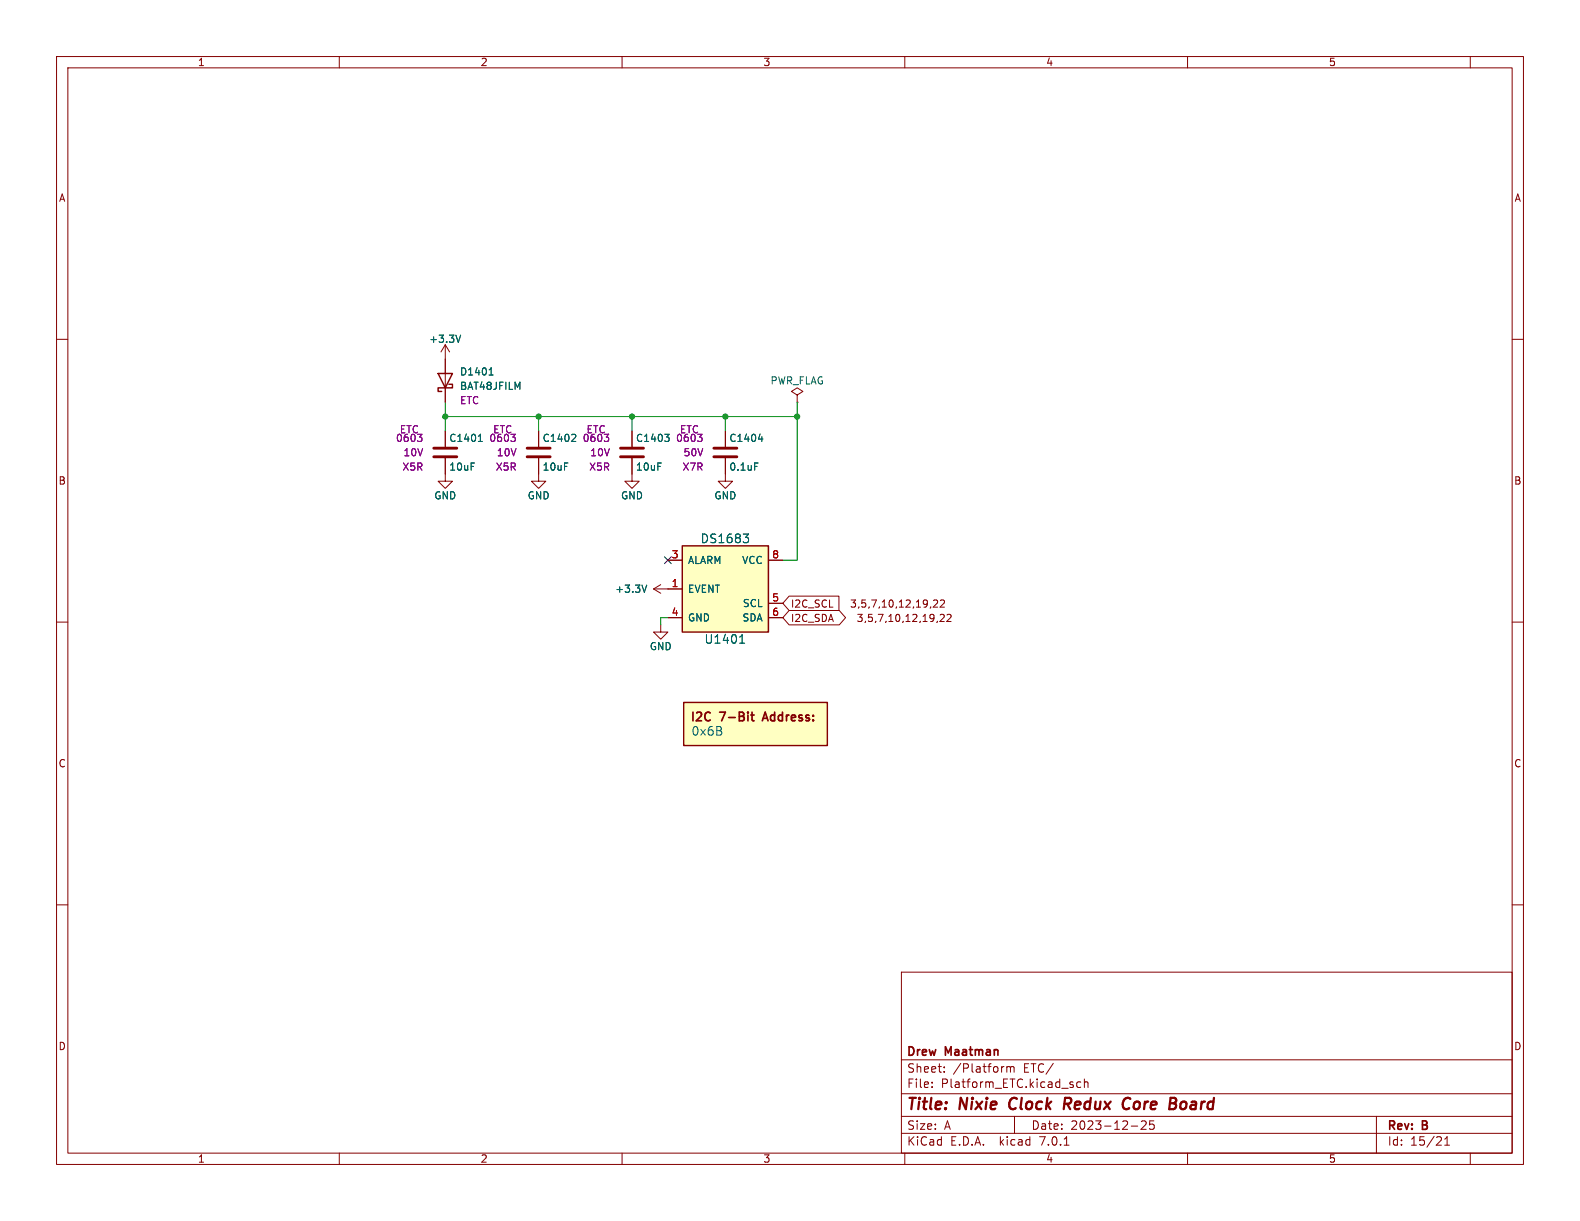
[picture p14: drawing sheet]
<svg xmlns="http://www.w3.org/2000/svg" width="279mm" height="216mm" viewBox="0 0 279 216" stroke-linecap="round" stroke-linejoin="round" font-family="sans-serif">
<defs><g id="words">
<g font-size="2.8" fill="#840000">
<text x="160.4" y="196.7">Title:</text>
<text x="169.8" y="196.7">Nixie</text>
<text x="179.2" y="196.7">Clock</text>
<text x="189.4" y="196.7">Redux</text>
<text x="200.5" y="196.7">Core</text>
<text x="209.3" y="196.7">Board</text>
</g>
<g font-size="2.1" fill="#006464">
<text x="123.8" y="96.2">DS1683</text>
<text x="124.5" y="114">U1401</text>
<text x="122.2" y="127.9">I2C</text>
<text x="122.2" y="130.2">0x6B</text>
<text x="127.5" y="127.9">7-Bit</text>
</g>
<g font-size="2.1" fill="#840000">
<text x="135.6" y="127.9">Address:</text>
<text x="160.4" y="189.8">Sheet:</text>
<text x="160.4" y="187">Drew</text>
<text x="167.3" y="187">Maatman</text>
<text x="168.6" y="189.8">/Platform</text>
<text x="181" y="189.8">ETC/</text>
<text x="160.4" y="192.5">File:</text>
<text x="166.4" y="192.5">Platform_ETC.kicad_sch</text>
<text x="160.4" y="202.7">KiCad</text>
<text x="160.4" y="199.9">Size:</text>
<text x="167" y="199.9">A</text>
<text x="168.1" y="202.7">E.D.A.</text>
<text x="176.8" y="202.7">kicad</text>
<text x="182.4" y="199.9">Date:</text>
<text x="183.9" y="202.7">7.0.1</text>
<text x="189.3" y="199.9">2023-12-25</text>
<text x="245.4" y="200.1">Rev:</text>
<text x="245.4" y="202.7">Id:</text>
<text x="249.4" y="202.7">15/21</text>
<text x="251.6" y="200.1">B</text>
</g>
<g font-size="1.8" fill="#840000">
<text x="35" y="11.8">1</text>
<text x="85" y="11.8">2</text>
<text x="135" y="11.8">3</text>
<text x="185" y="11.8">4</text>
<text x="235" y="11.8">5</text>
<text x="10.4" y="35.8">A</text>
<text x="267.8" y="35.8">A</text>
<text x="10.3" y="85.8">B</text>
<text x="267.7" y="85.8">B</text>
<text x="139.9" y="107.6">I2C_SCL</text>
<text x="150.3" y="107.6">3,5,7,10,12,19,22</text>
<text x="139.9" y="110.1">I2C_SDA</text>
<text x="151.5" y="110.1">3,5,7,10,12,19,22</text>
<text x="10.3" y="135.8">C</text>
<text x="267.7" y="135.8">C</text>
<text x="10.3" y="185.8">D</text>
<text x="267.7" y="185.8">D</text>
<text x="35" y="205.7">1</text>
<text x="85" y="205.7">2</text>
<text x="135" y="205.7">3</text>
<text x="185" y="205.7">4</text>
<text x="235" y="205.7">5</text>
</g>
<g font-size="1.8" fill="#006464">
<text x="75.8" y="60.8">+3.3V</text>
<text x="81.3" y="66.5">D1401</text>
<text x="81.3" y="69.1">BAT48JFILM</text>
<text x="136.2" y="68.1">PWR_FLAG</text>
<text x="79.4" y="78.3">C1401</text>
<text x="79.4" y="83.4">10uF</text>
<text x="95.9" y="78.3">C1402</text>
<text x="95.9" y="83.4">10uF</text>
<text x="112.4" y="78.3">C1403</text>
<text x="112.4" y="83.4">10uF</text>
<text x="128.9" y="78.3">C1404</text>
<text x="128.9" y="83.4">0.1uF</text>
<text x="76.7" y="88.5">GND</text>
<text x="93.3" y="88.5">GND</text>
<text x="109.8" y="88.5">GND</text>
<text x="126.3" y="88.5">GND</text>
<text x="121.7" y="99.9">ALARM</text>
<text x="131.1" y="99.9">VCC</text>
<text x="108.7" y="105">+3.3V</text>
<text x="121.7" y="105">EVENT</text>
<text x="131.2" y="107.5">SCL</text>
<text x="121.7" y="110">GND</text>
<text x="131.2" y="110">SDA</text>
<text x="114.8" y="115.1">GND</text>
</g>
<g font-size="1.8" fill="#840084">
<text x="81.3" y="71.6">ETC</text>
<text x="70.6" y="76.8">ETC</text>
<text x="87.1" y="76.8">ETC</text>
<text x="103.7" y="76.8">ETC</text>
<text x="120.2" y="76.8">ETC</text>
<text x="70" y="78.3">0603</text>
<text x="71.1" y="83.4">X5R</text>
<text x="71.3" y="80.8">10V</text>
<text x="86.5" y="78.3">0603</text>
<text x="87.6" y="83.4">X5R</text>
<text x="87.8" y="80.8">10V</text>
<text x="103" y="78.3">0603</text>
<text x="104.1" y="83.4">X5R</text>
<text x="104.3" y="80.8">10V</text>
<text x="119.5" y="78.3">0603</text>
<text x="120.6" y="83.4">X7R</text>
<text x="120.8" y="80.8">50V</text>
</g>
<g font-size="1.8" fill="#a90000">
<text x="118.7" y="98.8">3</text>
<text x="136.5" y="98.8">8</text>
<text x="118.7" y="103.9">1</text>
<text x="136.5" y="106.4">5</text>
<text x="118.7" y="109">4</text>
<text x="136.5" y="109">6</text>
</g>
</g></defs>
<g fill="none" stroke="#840000" stroke-width=".18">
<path d="M10 10h259.4v195.9h-259.4zM12 12h255.4v191.9h-255.4zM60 10v2M110 10v2M160 10v2M210 10v2M260 10v2M10 60h2M267.4 60h2M78.7 61v10.1M78.7 76.2v2.8M78.7 61l-.7 1.2"/>
<path d="M78.7 61l.8 1.2M95.2 76.2v2.8M111.8 76.2v2.8M128.3 76.2v2.8M141 69.9l1-.7-1-.6-1 .6 1 .7v1.2M141 71.1h.1M78.7 81v4.1h1.3l-1.3 1.3-1.2-1.3h1.2M95.2 81v4.1h1.3l-1.3 1.3-1.2-1.3h1.2M111.8 81v4.1h1.2l-1.2 1.3-1.3-1.3h1.3M118.1 99.1h2.5M128.3 81v4.1h1.2l-1.2 1.3-1.3-1.3h1.3M135.9 99.1h2.5"/>
<path d="M10 110h2M115.6 104.1l1.2 .8M115.6 104.1h5M116.8 110.5v1.3h1.3l-1.3 1.2-1.2-1.2h1.2M116.8 103.4l-1.2 .7M118.1 109.2h2.5M135.9 109.2h2.5M135.9 106.7h2.5M139.5 107.9h8.9l1.1 1.3-1.1 1.3h-8.9l-1.1-1.3zM139.5 105.4h8.9v2.6h-8.9l-1.1-1.3zM165.1 106.2l.5-.1 .2 .4-.8 .9h.8M166.3 108.7l.4-.1 .3 .4-.8 .9h.8"/>
<path d="M166.3 106.2l.5-.1 .2 .4-.8 .9h.8M167.5 108.7l.4-.1 .3 .4-.8 .9h.8M267.4 110h2M10 160h2M267.4 160h2M159.4 171.9h108v32h-108zM159.4 197.4h108M159.4 193.4h108M159.4 187.4h108M164.8 192.2v.1M164.8 191.4v.1M167 189.5v.1"/>
<path d="M167 188.7v.1M177.4 188.6h.1M178 188.7l.5-.1 .2 .2M178 188.6v1M178.7 188.8l.2-.2 .4 .1v.9M178.7 188.8v.8M179.4 197.4v3M191.1 191.4l-.4-.1-.3 .3v.4l.1 .2h.6M191.8 191.4l.2-.1 .3 .1 .1 .9M191.8 190.8v1.5M200 199.1h1.2M201.8 198.3l.6-.1 .2 .1 .1 .3-.9 1.1h.9"/>
<path d="M204 198.2h-.7v.7l.2-.1h.5l.1 .3-.1 .5-.2 .1-.5-.1M243.4 197.4v6.5M60 203.9v2M110 203.9v2M159.4 200.4h108M160 203.9v2M188.2 202.5h.8M210 203.9v2M255.5 202.5h.8M255.5 201.4l.4-.4v1.5M260 203.9v2"/>
</g>
<path d="M178.6 194.6l-.1 .7v.3M188.2 195.2h.8M189.1 194.1h-.7l-.3 2M199 194.2l.3-.1 .5 .1M199.7 195.9l-.6 .2M207.8 195.2a.53 .53 0 0 1 0 .7M207.9 194.2a.44 .44 0 0 1 0 .7" fill="none" stroke="#840000" stroke-width=".4"/>
<path d="M77.5 66h2.5l-1.3 2.6zM79.4 67.9h.6v.7h-2.5v.6h.6M120.6 96.5h15.3v15.3h-15.3zM120.9 124.2h25.4v7.6h-25.4z" fill="none" stroke="#840000" stroke-width=".25"/>
<g fill="none" stroke="#006464" stroke-width=".18">
<path d="M81.5 59.3l-.5 1.2M84.6 78.1h.7M84.8 77l.1-.2v1.3M86.5 66.3h.7M86.7 65.2l.2-.2v1.3M101.6 76.8l.2 .2v.3l-.8 .8h.8M117.5 76.8h.8l-.4 .5M118.1 77.3l.2 .2v.3l-.2 .3M134.1 77.6h.8M134.7 77.2v.9M131.4 94.4h1l-.5 .6M132.1 95l.3 .3v.4l-.3 .3"/>
<path d="M133.5 81.9h.6M114.4 103.5l-.5 1.2M130.8 113.7h.9M131.1 112.4l.1-.2v1.5"/>
</g>
<g fill="#ffffc2" stroke="#ffffc2" stroke-width=".18">
<path d="M120.9 124.2h25.4v7.6h-25.4z"/>
<path d="M120.6 96.5h15.3v15.3h-15.3z"/>
</g>
<path d="M132.8 126.4h.5M133 125.9v1.3l.3 .3M135.3 125.9l-.5 1.6" fill="none" stroke="#840000" stroke-width=".3"/>
<path d="M76.7 79.2h4.1M93.2 79.2h4.1M109.7 79.2h4.1M126.2 79.2h4.1M76.7 80.8h4.1M93.2 80.8h4.1M109.7 80.8h4.1M126.2 80.8h4.1" fill="none" stroke="#840000" stroke-width=".51"/>
<path d="M74.6 77.4v.4l-.2 .3M91.1 77.4v.4l-.2 .3M107.6 77.4v.4l-.2 .3M124.1 77.4v.4l-.2 .3" fill="none" stroke="#840084" stroke-width=".18"/>
<path d="M78.7 73.7h62.3M78.7 71.1v5.1M95.2 73.7v2.5M111.8 73.7v2.5M128.3 73.7v2.5M141 71.1v28h-2.6M118.1 109.2h-1.3v1.3" fill="none" stroke="#009600" stroke-width=".18"/>
<path d="M117.5 98.5l1.2 1.2M118.7 98.5l-1.2 1.2" fill="none" stroke="#000084" stroke-width=".18"/>
<g fill="#009600" stroke="#009600" stroke-width=".18">
<circle cx="141" cy="73.7" r=".46"/>
<circle cx="95.2" cy="73.7" r=".46"/>
<circle cx="111.8" cy="73.7" r=".46"/>
<circle cx="128.3" cy="73.7" r=".46"/>
<circle cx="78.7" cy="73.7" r=".46"/>
</g>
<use href="#words"/>
</svg>
